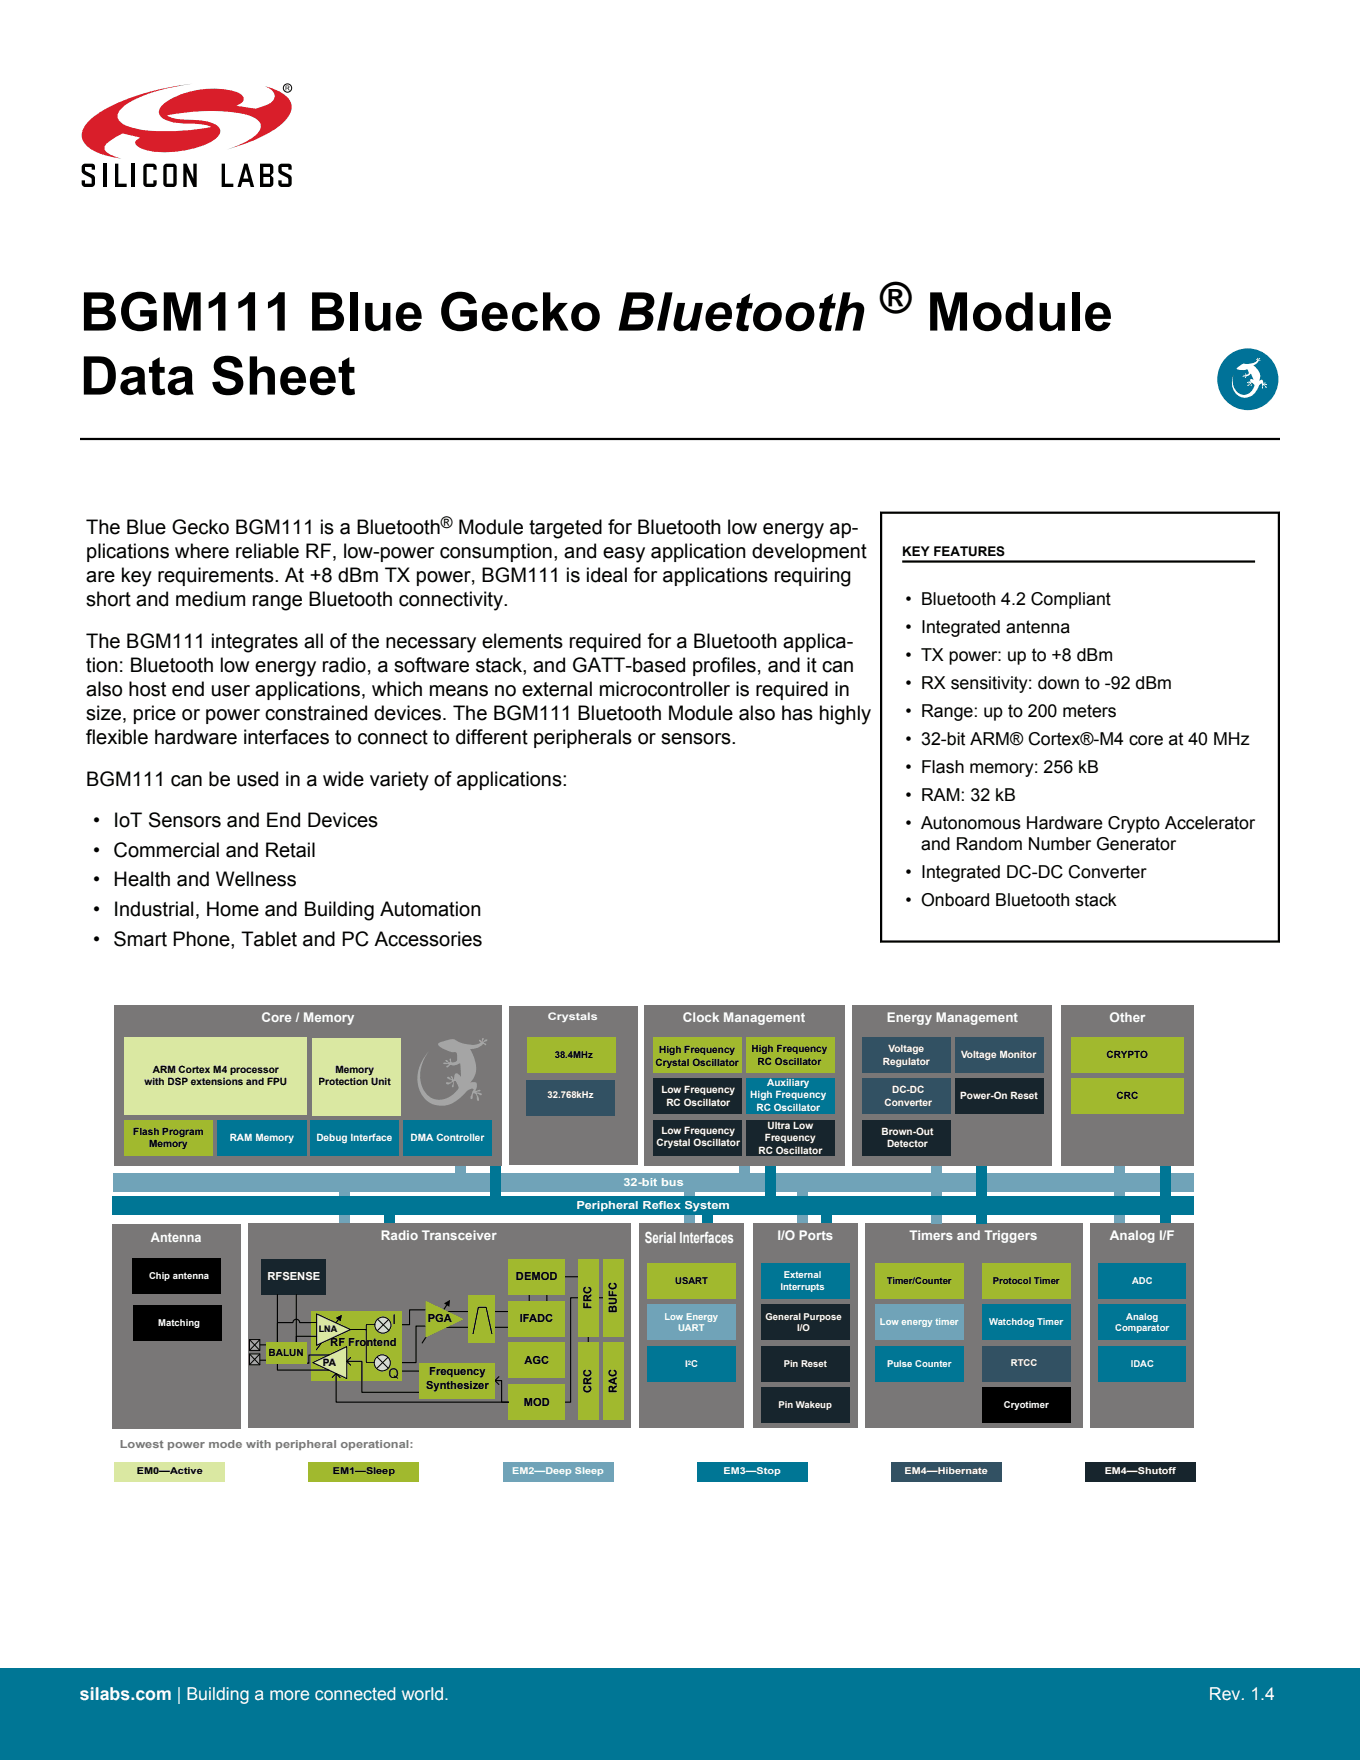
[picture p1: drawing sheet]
<svg xmlns="http://www.w3.org/2000/svg" width="216mm" height="279mm" viewBox="0 0 216 279" stroke-linecap="round" stroke-linejoin="round" font-family="sans-serif">
<defs><g id="words">
<g font-size="8.5">
<text x="12.7" y="52.5">BGM111 Blue Gecko Bluetooth</text>
<text x="147.1" y="52.5">Module</text>
<text x="12.7" y="62.6">Data Sheet</text>
</g>
<text font-size="6.8" x="139.7" y="49.7">®</text>
<g font-size="3.2">
<text x="13.7" y="84.8">The Blue Gecko BGM111 is a Bluetooth</text>
<text x="13.7" y="88.7">plications where reliable RF, low-power consumption, and easy application development</text>
<text x="72.8" y="84.8">Module targeted for Bluetooth low energy ap-</text>
<text x="13.7" y="92.5">are key requirements. At +8 dBm TX power, BGM111 is ideal for applications requiring</text>
<text x="13.7" y="96.3">short and medium range Bluetooth connectivity.</text>
<text x="13.7" y="102.9">The BGM111 integrates all of the necessary elements required for a Bluetooth applica-</text>
<text x="13.7" y="106.7">tion: Bluetooth low energy radio, a software stack, and GATT-based profiles, and it can</text>
<text x="13.7" y="110.5">also host end user applications, which means no external microcontroller is required in</text>
<text x="13.7" y="114.3">size, price or power constrained devices. The BGM111 Bluetooth Module also has highly</text>
<text x="13.7" y="118.1">flexible hardware interfaces to connect to different peripherals or sensors.</text>
<text x="13.7" y="124.8">BGM111 can be used in a wide variety of applications:</text>
<text x="14.8" y="131.2">• IoT Sensors and End Devices</text>
<text x="14.8" y="136">• Commercial and Retail</text>
<text x="14.8" y="140.7">• Health and Wellness</text>
<text x="14.8" y="145.5">• Industrial, Home and Building Automation</text>
<text x="14.8" y="150.2">• Smart Phone, Tablet and PC Accessories</text>
</g>
<g font-size="2.8">
<text x="143.7" y="96.1">• Bluetooth 4.2 Compliant</text>
<text x="143.7" y="100.5">• Integrated antenna</text>
<text x="143.7" y="105">• TX power: up to +8 dBm</text>
<text x="143.7" y="109.4">• RX sensitivity: down to -92 dBm</text>
<text x="143.7" y="113.8">• Range: up to 200 meters</text>
<text x="143.7" y="118.3">• 32-bit ARM® Cortex®-M4 core at 40 MHz</text>
<text x="143.7" y="122.7">• Flash memory: 256 kB</text>
<text x="143.7" y="127.2">• RAM: 32 kB</text>
<text x="143.7" y="131.6">• Autonomous Hardware Crypto Accelerator</text>
<text x="146.2" y="135">and Random Number Generator</text>
<text x="143.7" y="139.5">• Integrated DC-DC Converter</text>
<text x="143.7" y="143.9">• Onboard Bluetooth stack</text>
</g>
<g font-size="2.8" fill="#fff">
<text x="12.7" y="269.9">silabs.com | Building a more connected world.</text>
<text x="191.9" y="269.9">Rev. 1.4</text>
</g>
<text font-size="2.5" x="70" y="83.8">®</text>
<text font-size="2.4" fill="#fff" x="102.4" y="197.3">Serial Interfaces</text>
<g font-size="2.1">
<text x="143.2" y="88.3">KEY FEATURES</text>
<text x="62.3" y="210.2">I</text>
<text x="61.7" y="218.7">Q</text>
</g>
<g font-size="2.1" fill="#fff">
<text x="41.5" y="162.2">Core / Memory</text>
<text x="108.4" y="162.2">Clock Management</text>
<text x="140.8" y="162.2">Energy Management</text>
<text x="176.2" y="162.2">Other</text>
<text x="24" y="197.1">Antenna</text>
<text x="60.5" y="196.8">Radio Transceiver</text>
<text x="123.4" y="196.8">I/O Ports</text>
<text x="144.4" y="196.8">Timers and Triggers</text>
<text x="176.2" y="196.8">Analog I/F</text>
</g>
<g font-size="1.8" fill="#fff">
<text x="91.5" y="191.9">Peripheral Reflex System</text>
<text x="99" y="188.2">32-bit bus</text>
<text x="42.5" y="203.2">RFSENSE</text>
</g>
<g font-size="1.8">
<text x="81.9" y="203.2">DEMOD</text>
<text x="67.9" y="209.9">PGA</text>
<text x="82.5" y="209.9">IFADC</text>
<text x="93.9" y="207.8" transform="rotate(-90 93.9 207.8)">FRC</text>
<text x="97.9" y="208.5" transform="rotate(-90 97.9 208.5)">BUFC</text>
<text x="52.4" y="213.7">RF Frontend</text>
<text x="67.6" y="220.6">Synthesizer</text>
<text x="68.1" y="218.4">Frequency</text>
<text x="83.2" y="216.5">AGC</text>
<text x="93.9" y="221.2" transform="rotate(-90 93.9 221.2)">CRC</text>
<text x="97.9" y="221.2" transform="rotate(-90 97.9 221.2)">RAC</text>
<text x="83.1" y="223.1">MOD</text>
</g>
<text font-size="1.8" fill="#797777" x="19" y="229.9">Lowest power mode with peripheral operational:</text>
<g font-size="1.6" fill="#fff">
<text x="86.9" y="161.9">Crystals</text>
<text x="141.1" y="167">Voltage</text>
<text x="152.6" y="168">Voltage Monitor</text>
<text x="105" y="173.6">Low Frequency</text>
<text x="121.8" y="172.3">Auxiliary</text>
<text x="140.2" y="169">Regulator</text>
<text x="141.6" y="173.6">DC-DC</text>
<text x="105.8" y="175.6">RC Oscillator</text>
<text x="119.1" y="174.3">High Frequency</text>
<text x="120.1" y="176.3">RC Oscillator</text>
<text x="121.8" y="179.2">Ultra Low</text>
<text x="140.4" y="175.6">Converter</text>
<text x="152.4" y="174.5">Power-On Reset</text>
<text x="36.5" y="181.1">RAM Memory</text>
<text x="50.2" y="181.1">Debug Interface</text>
<text x="65.2" y="181.1">DMA Controller</text>
<text x="104.2" y="182">Crystal Oscillator</text>
<text x="105" y="180">Low Frequency</text>
<text x="120.4" y="183.1">RC Oscillator</text>
<text x="121.4" y="181.1">Frequency</text>
<text x="139.9" y="180.1">Brown-Out</text>
<text x="140.8" y="182.1">Detector</text>
</g>
<g font-size="1.6">
<text x="104.6" y="167.2">High Frequency</text>
<text x="119.3" y="167">High Frequency</text>
<text x="175.7" y="167.9">CRYPTO</text>
<text x="22.9" y="172.3">with DSP extensions and FPU</text>
<text x="24.3" y="170.3">ARM Cortex M4 processor</text>
<text x="50.6" y="172.3">Protection Unit</text>
<text x="53.2" y="170.3">Memory</text>
<text x="104.1" y="169.2">Crystal Oscillator</text>
<text x="120.3" y="169">RC Oscillator</text>
<text x="177.3" y="174.5">CRC</text>
<text x="21.2" y="180.1">Flash Program</text>
<text x="23.7" y="182.1">Memory</text>
<text x="42.6" y="215.2">BALUN</text>
<text x="51.2" y="216.8">PA</text>
</g>
<g font-size="1.5">
<text x="88.1" y="168">38.4MHz</text>
<text x="107.2" y="203.8">USART</text>
<text x="140.8" y="203.8">Timer/Counter</text>
<text x="157.6" y="203.8">Protocol Timer</text>
<text x="21.7" y="234.1">EM0—Active</text>
<text x="52.8" y="234.1">EM1—Sleep</text>
</g>
<g font-size="1.5" fill="#fff">
<text x="86.9" y="174.3">32.768kHz</text>
<text x="23.7" y="203">Chip antenna</text>
<text x="124.4" y="202.9">External</text>
<text x="179.7" y="203.8">ADC</text>
<text x="105.5" y="209.5">Low Energy</text>
<text x="121.5" y="209.5">General Purpose</text>
<text x="123.9" y="204.8">Interrupts</text>
<text x="178.8" y="209.5">Analog</text>
<text x="25.1" y="210.5">Matching</text>
<text x="107.6" y="211.3">UART</text>
<text x="126.6" y="211.3">I/O</text>
<text x="139.7" y="210.3">Low energy timer</text>
<text x="157" y="210.4">Watchdog Timer</text>
<text x="177.1" y="211.3">Comparator</text>
<text x="108.8" y="216.9">I C</text>
<text x="124.4" y="216.9">Pin Reset</text>
<text x="140.8" y="216.9">Pulse Counter</text>
<text x="160.5" y="216.8">RTCC</text>
<text x="179.5" y="216.9">IDAC</text>
<text x="123.6" y="223.5">Pin Wakeup</text>
<text x="159.4" y="223.5">Cryotimer</text>
<text x="81.3" y="234.1">EM2—Deep Sleep</text>
<text x="114.8" y="234.1">EM3—Stop</text>
<text x="143.6" y="234.1">EM4—Hibernate</text>
<text x="175.4" y="234.1">EM4—Shutoff</text>
</g>
<text font-size="1.4" x="50.6" y="211.5">LNA</text>
<text font-size="1" fill="#fff" x="109.2" y="216.6">2</text>
</g></defs>
<!-- layer: Layer 1 -->
<path d="M14.3 19.1a24.7 24.7 0 0 1 9.9-4.6l2.8-.7 3.6-.5a27.5 27.5 0 0 0-10.5 3.3l-.4 .2a2.11 2.11 0 0 0-1 2 3.4 3.4 0 0 0 2.7 1.6 33.2 33.2 0 0 0 12.2-.2 10.9 10.9 0 0 0-4.7-.6l-.5-.1a4.4 4.4 0 0 1-3-1.1 1.54 1.54 0 0 1 .8-2.1 13.8 13.8 0 0 1 11.6-1.6 1.18 1.18 0 0 1 .8 1.3l-.3 .3-.8 .5 3.1 .5 1-.4a2.31 2.31 0 0 0 2-1.6 1.96 1.96 0 0 0-1.6-1.6l.6 .1a6.7 6.7 0 0 1 3.3 2 2.84 2.84 0 0 1-1 3.7 23.4 23.4 0 0 1-9 4.3 14.1 14.1 0 0 0 4.8-2.5 1.49 1.49 0 0 0 .7-1.5 1.49 1.49 0 0 0-1.2-1.2 18.7 18.7 0 0 0-8-1l-2.2 .2-3.5 .5 .3 .2a9 9 0 0 0 3.9 .5 5.6 5.6 0 0 1 4.1 1.3 1.33 1.33 0 0 1-.7 1.8 14.3 14.3 0 0 1-8.5 2.1 7.5 7.5 0 0 1-3.6-.9 .63 .63 0 0 1-.5-.5 .63 .63 0 0 1 .2-.6l.5-.4-2.7-.6-1.2 .6a3.1 3.1 0 0 0-1.7 1.6 1.11 1.11 0 0 0 .8 1.1l1.9 .7a9.4 9.4 0 0 1-5.8-2.3 2.34 2.34 0 0 1 .2-3.3z" fill="#d91e2a"/>
<circle cx="45.6" cy="14" r=".66" fill="none" stroke="#000" stroke-width=".16"/>
<g fill="#000">
<path d="M13.2 26.1l1.7-.1 .1 .2 .1 .7h-.5v-.4h-1.1a.54 .54 0 0 0 .2 .7l1.2 .7a1.56 1.56 0 0 1-.1 1.7l-1.3 .1-.5-.3v-.8h.5v.6h1.1l-.1-.9-1.3-.7a1.15 1.15 0 0 1-.2-1.3zM16.4 26h.5v3.7h-.5zM18.3 26h.5v3.2h1.3v.5h-1.8zM20.9 26h.5v3.7h-.5zM22.8 26.3l.5-.3h1l.5 .3 .1 .6h-.6v-.4h-1v2.7h1v-.6h.6v.6l-.3 .4-1.3 .1-.5-.3zM29.1 26h.5l1.1 2.4v-2.4h.5v3.7h-.5l-1.1-2.4v2.4h-.5zM35.2 26h.5v3.2h1.3v.5h-1.8zM44.5 26.1l1.6-.1 .1 .2 .1 .7h-.5v-.4h-1.1a.54 .54 0 0 0 .2 .7l1.2 .7a1.56 1.56 0 0 1-.1 1.7l-1.3 .1-.4-.3-.1-.8h.5v.6h1.1l-.1-.9-1.3-.7a1.15 1.15 0 0 1-.1-1.3z"/>
<path d="M45.4 13.7v.2h.4a.13 .13 0 0 0 0-.1 .13 .13 0 0 0-.1-.1zM45.3 13.6h.4a.21 .21 0 0 1 .2 .2 .21 .21 0 0 1-.2 .2l.3 .4-.4-.4h-.2v.4h-.1z"/>
<path d="M26.5 26.5h1v2.7h-1zM26 26.3v3.1l.5 .3 1.3-.1 .2-.4v-2.9l-.5-.3h-1z"/>
<path d="M39 26.9l.4 1.5-.8-.1zM38.8 26l-1.1 3.7h.5l.3-.8h1.1l.2 .8h.5l-1-3.7z"/>
<path d="M41.8 28.1h1.1v1.1h-1.1zM41.8 26.5h1.1v1.1h-1.1zM41.3 26v3.7l1.8-.1 .3-.4v-1l-.4-.4 .4-.4-.1-1.1-.4-.3z"/>
</g>
<circle cx="198.1" cy="60.2" r="4.9" fill="#007298"/>
<path d="M196.4 58.4a1.51 1.51 0 0 1 1.6-.6l.3-.1a1.22 1.22 0 0 0 1.2-.5l-.1-.1h.2v-.3l.1 .3 .2-.2h.2l-.3 .2 .3 .1h-.2l-.5 .5-.4 .3a1.96 1.96 0 0 1 .9 2.5l.5-.2 .1 .6 .4-.1-.3 .2h.5v.1h-.3l.3 .4h-.2l-.1-.2-.3-.1-.1 .5-.1-.2 .1-.5-.1-.1a1.34 1.34 0 0 0-.7 .9 2.08 2.08 0 0 1-2.4 1.3 2.08 2.08 0 0 1-1.6-2.1v-.8l.3-.8a2.33 2.33 0 0 0 1.6 3.3 1.82 1.82 0 0 0 1.6-1.6l-.5-.3 .1 .5-.2-.4-.3 .3h-.2v-.1l.4-.2-.4-.2h.4l-.2-.1 .1-.1 .2 .2v-.5l.5 .1-.4-1-.4 .3-.3 .1-.2 .3h-.1l.1-.3-.4 .1 .4-.1-.3-.1v-.1h.4l-.1-.2 .2 .2a.43 .43 0 0 0 .4-.5 .43 .43 0 0 0-.4-.4l-.3 .1h-1l-.3-.1z" fill="#fff"/>
<path d="M12.7 69.7h190.5M139.7 81.4h63.5M139.9 81.2v68.4M143.2 89.1h56M203 81.2v68.4M139.7 149.5h63.5" fill="none" stroke="#000" stroke-width=".35"/>
<path d="M137.4 194.2h34.5v32.4h-34.5z" fill-rule="evenodd" fill="#797777"/>
<path d="M155.9 213.6h14.1v5.8h-14.1z" fill-rule="evenodd" fill="#325163"/>
<path d="M155.9 220.2h14.1v5.7h-14.1z" fill-rule="evenodd" fill="#000"/>
<path d="M138.9 200.5h14.1v5.7h-14.1z" fill-rule="evenodd" fill="#a1b92e"/>
<path d="M138.9 207.1h14.1v5.7h-14.1z" fill-rule="evenodd" fill="#70a3b8"/>
<g fill="#007695">
<path d="M138.9 213.6h14.1v5.8h-14.1z" fill-rule="evenodd"/>
<path d="M155.9 207.1h14.1v5.7h-14.1z" fill-rule="evenodd"/>
</g>
<path d="M155.9 200.5h14.1v5.7h-14.1z" fill-rule="evenodd" fill="#a1b92e"/>
<g fill="#70a3b8">
<path d="M126.6 189.1h1.6v5.1h-1.6z" fill-rule="evenodd"/>
<path d="M18 186.3h171.5v2.8h-171.5z" fill-rule="evenodd"/>
<path d="M72.3 184.9h1.6v2.1h-1.6z" fill-rule="evenodd"/>
</g>
<path d="M155 185.1h1.6v5.2h-1.6z" fill-rule="evenodd" fill="#007695"/>
<path d="M117.5 184.9h1.6v1.4h-1.6z" fill-rule="evenodd" fill="#70a3b8"/>
<g fill="#007695">
<path d="M184.2 184.6h1.6v6.1h-1.6z" fill-rule="evenodd"/>
<path d="M61 192.5h1.6v1.7h-1.6z" fill-rule="evenodd"/>
<path d="M111.5 192.7h1.6v1.5h-1.6z" fill-rule="evenodd"/>
<path d="M130.4 192.7h1.6v1.5h-1.6z" fill-rule="evenodd"/>
<path d="M155 192.7h1.6v1.5h-1.6z" fill-rule="evenodd"/>
<path d="M184.2 192.7h1.6v1.5h-1.6z" fill-rule="evenodd"/>
</g>
<g fill="#70a3b8">
<path d="M108.6 187.1h1.6v7.1h-1.6z" fill-rule="evenodd"/>
<path d="M147.8 184.6h1.6v9.6h-1.6z" fill-rule="evenodd"/>
<path d="M53.8 189.1h1.6v5.1h-1.6z" fill-rule="evenodd"/>
<path d="M177 184.6h1.6v9.6h-1.6z" fill-rule="evenodd"/>
</g>
<g fill="#007695">
<path d="M77.9 185.1h1.6v5.2h-1.6z" fill-rule="evenodd"/>
<path d="M17.8 190h171.7v2.9h-171.7z" fill-rule="evenodd"/>
<path d="M121.5 185.1h1.6v5.2h-1.6z" fill-rule="evenodd"/>
</g>
<g fill="#797777">
<path d="M101.5 194.2h16.6v32.4h-16.6z" fill-rule="evenodd"/>
<path d="M119.5 194.2h16.7v32.4h-16.7z" fill-rule="evenodd"/>
<path d="M173.2 194.2h16.3v32.4h-16.3z" fill-rule="evenodd"/>
</g>
<path d="M102.8 200.5h14v5.7h-14z" fill-rule="evenodd" fill="#a1b92e"/>
<path d="M102.8 207.1h14v5.7h-14z" fill-rule="evenodd" fill="#70a3b8"/>
<g fill="#007695">
<path d="M102.8 213.6h14v5.8h-14z" fill-rule="evenodd"/>
<path d="M120.8 200.5h14.1v5.7h-14.1z" fill-rule="evenodd"/>
</g>
<g fill="#17252d">
<path d="M120.8 207.1h14.1v5.7h-14.1z" fill-rule="evenodd"/>
<path d="M120.8 213.6h14.1v5.8h-14.1z" fill-rule="evenodd"/>
<path d="M120.8 220.2h14.1v5.7h-14.1z" fill-rule="evenodd"/>
</g>
<g fill="#007695">
<path d="M174.4 200.5h13.9v5.7h-13.9z" fill-rule="evenodd"/>
<path d="M174.4 213.6h13.9v5.8h-13.9z" fill-rule="evenodd"/>
<path d="M174.4 207.1h13.9v5.7h-13.9z" fill-rule="evenodd"/>
</g>
<path d="M39.3 194.2h60.8v32.4h-60.8z" fill-rule="evenodd" fill="#797777"/>
<path d="M68.8 210.7h12.6M68.9 208.2h11.9M89.7 202.7h2.7" fill="none" stroke="#000" stroke-width=".18"/>
<path d="M84 201.2l-3.3 1.5" fill="none" stroke="#000" stroke-width=".16"/>
<path d="M74.4 205.7h4.2v7.5h-4.2z" fill-rule="evenodd" fill="#a1b92e"/>
<path d="M75.1 211.7l.8-4.2h1.3l.9 4.2M84 205.5v1M86.8 205.5v1" fill="none" stroke="#000" stroke-width=".18"/>
<g fill="#a1b92e">
<path d="M80.7 199.8h9v5.7h-9z" fill-rule="evenodd"/>
<path d="M80.7 213.1h9v5.7h-9z" fill-rule="evenodd"/>
<path d="M80.7 206.5h9v5.7h-9z" fill-rule="evenodd"/>
</g>
<path d="M93.4 212.2v.9" fill="none" stroke="#000" stroke-width=".18"/>
<path d="M91.8 213.1h3.2v12.4h-3.2z" fill-rule="evenodd" fill="#a1b92e"/>
<path d="M95 206h.8" fill="none" stroke="#000" stroke-width=".18"/>
<path d="M95.8 199.8h3.2v12.4h-3.2z" fill-rule="evenodd" fill="#a1b92e"/>
<path d="M41.5 199.8h10.3v5.7h-10.3z" fill-rule="evenodd" fill="#17252d"/>
<path d="M91.8 206h-1.2v16.6h-.9" fill="none" stroke="#000" stroke-width=".18"/>
<g fill="#a1b92e">
<path d="M80.7 219.7h9v5.8h-9z" fill-rule="evenodd"/>
<path d="M91.8 199.8h3.2v12.4h-3.2z" fill-rule="evenodd"/>
<path d="M95.8 213.1h3.2v12.4h-3.2z" fill-rule="evenodd"/>
</g>
<path d="M110.6 232h17.6v3.2h-17.6z" fill-rule="evenodd" fill="#007695"/>
<path d="M79.8 232h17.5v3.2h-17.5z" fill-rule="evenodd" fill="#70a3b8"/>
<path d="M49 232h17.5v3.2h-17.5z" fill-rule="evenodd" fill="#a1b92e"/>
<path d="M141.4 232h17.6v3.2h-17.6z" fill-rule="evenodd" fill="#325163"/>
<path d="M172.3 232h17.5v3.2h-17.5z" fill-rule="evenodd" fill="#17252d"/>
<path d="M18.2 232h17.5v3.2h-17.5z" fill-rule="evenodd" fill="#dae8a2"/>
<path d="M62.4 217.7h4.2M67.6 210.5h-1.6v5.8h-3.6M67.6 207.9h-2.6v2.4h-2.9M78.6 219.2h1v3.4h1.1M79.2 218.5l-.6 .7 .6 .6" fill="none" stroke="#000" stroke-width=".18"/>
<path d="M49.4 208.2h14.3v11.1h-14.3z" fill-rule="evenodd" fill="#a1b92e"/>
<circle cx="60.8" cy="210.4" r="1.27" fill="#d7e3bf" stroke="#000" stroke-width=".16"/>
<path d="M60 209.5l1.7 1.7M61.7 209.5l-1.7 1.7" fill="none" stroke="#000" stroke-width=".16"/>
<path d="M49.7 216.3l5.4-2.5v5.1z" fill-rule="evenodd" fill="#c4d6a0" stroke="#000" stroke-width=".16"/>
<circle cx="60.7" cy="216.4" r="1.27" fill="#d7e3bf" stroke="#000" stroke-width=".16"/>
<path d="M59.5 210.3h-1.4v.8h-2.4h2.4v5.2h1.3M59.9 215.5l1.7 1.7M61.6 215.5l-1.7 1.7" fill="none" stroke="#000" stroke-width=".16"/>
<path d="M53.7 209.5l-3.5 4.8" fill="none" stroke="#000" stroke-width=".18"/>
<path d="M53.3 209.2l1-.5-.2 1.1z" fill="#000"/>
<path d="M50.3 208.6l5.3 2.5-5.3 2.5z" fill-rule="evenodd" fill="#c4d6a0" stroke="#000" stroke-width=".16"/>
<path d="M52.7 218.7l.7-.6 .6 .6M53.4 218.1v4.5h27.3M55.1 216.1h2.3v4.9h9.2M55.7 215.5l-.6 .6 .6 .6" fill="none" stroke="#000" stroke-width=".18"/>
<path d="M66.6 216.3h12v5.7h-12z" fill-rule="evenodd" fill="#a1b92e"/>
<path d="M70.9 207.2l-3.9 6" fill="none" stroke="#010203" stroke-width=".18"/>
<path d="M70.5 206.9l.9-.6-.1 1.1z" fill="#010203"/>
<path d="M67.6 206.5l6 2.9-6 2.9z" fill="#a1b92e"/>
<path d="M42.2 213.5h-1.8" fill="none" stroke="#000" stroke-width=".18"/>
<path d="M39.6 212.7h1.6v1.7h-1.6z" fill-rule="evenodd" fill="#a5a5a5" stroke="#000" stroke-width=".16"/>
<path d="M39.6 212.7l1.6 1.7M41.2 212.7l-1.6 1.7" fill="none" stroke="#000" stroke-width=".16"/>
<path d="M40.4 215.8v.1h1.8" fill="none" stroke="#000" stroke-width=".18"/>
<path d="M39.6 214.9h1.6v1.8h-1.6z" fill-rule="evenodd" fill="#a5a5a5" stroke="#000" stroke-width=".16"/>
<path d="M39.6 214.9l1.6 1.8M41.2 214.9l-1.6 1.8" fill="none" stroke="#000" stroke-width=".16"/>
<path d="M44 205.5v7.5v-3h2.5a.53 .53 0 0 1 .5-.6 .53 .53 0 0 1 .6 .6h2.7M44 216.4v1.1h8.2M47 205.5v7.5v-.9h3.3M52.2 215.1h-3.2v1.3h-2" fill="none" stroke="#000" stroke-width=".18"/>
<path d="M42.2 213h6.4v3.4h-6.4z" fill-rule="evenodd" fill="#a1b92e"/>
<path d="M18.1 159.6h61.5v25.4h-61.5z" fill-rule="evenodd" fill="#797777"/>
<path d="M19.7 164.7h28.9v12.2h-28.9z" fill-rule="evenodd" fill="#dae8a2"/>
<path d="M135.4 159.6h31.6v25.4h-31.6z" fill-rule="evenodd" fill="#797777"/>
<path d="M136.9 177.7h14.1v5.7h-14.1z" fill-rule="evenodd" fill="#17252d"/>
<g fill="#325163">
<path d="M136.9 171.2h14.1v5.7h-14.1z" fill-rule="evenodd"/>
<path d="M136.9 164.7h14.1v5.7h-14.1z" fill-rule="evenodd"/>
<path d="M151.6 164.7h14v5.7h-14z" fill-rule="evenodd"/>
</g>
<path d="M151.6 171.2h14v5.7h-14z" fill-rule="evenodd" fill="#17252d"/>
<path d="M168.4 159.6h21.1v25.4h-21.1z" fill-rule="evenodd" fill="#797777"/>
<g fill="#a1b92e">
<path d="M170.1 164.6h17.8v5.7h-17.8z" fill-rule="evenodd"/>
<path d="M170.1 171.2h17.8v5.7h-17.8z" fill-rule="evenodd"/>
</g>
<path d="M102.2 159.6h31.8v25.4h-31.8z" fill-rule="evenodd" fill="#797777"/>
<path d="M103.8 164.7h14v5.7h-14z" fill-rule="evenodd" fill="#a1b92e"/>
<g fill="#17252d">
<path d="M103.8 177.7h14v5.7h-14z" fill-rule="evenodd"/>
<path d="M103.8 171.2h14v5.7h-14z" fill-rule="evenodd"/>
</g>
<path d="M118.4 164.7h14.1v5.7h-14.1z" fill-rule="evenodd" fill="#a1b92e"/>
<path d="M118.4 177.7h14.1v5.7h-14.1z" fill-rule="evenodd" fill="#17252d"/>
<path d="M118.4 171.2h14.1v5.7h-14.1z" fill-rule="evenodd" fill="#007695"/>
<path d="M19.7 177.7h14v5.7h-14z" fill-rule="evenodd" fill="#a1b92e"/>
<g fill="#007695">
<path d="M34.4 177.7h14.3v5.7h-14.3z" fill-rule="evenodd"/>
<path d="M49.2 177.7h14.1v5.7h-14.1z" fill-rule="evenodd"/>
<path d="M64 177.7h14.1v5.7h-14.1z" fill-rule="evenodd"/>
</g>
<path d="M68.1 166.9a5.7 5.7 0 0 0-.8 6.2 2.88 2.88 0 0 0 4.5 .8l.5-.5 .5-.7-.4-1-.2-.1-.2 .1v.8l-.2 .1v-.2l.1-.5v-.1h-.2a.63 .63 0 0 1-.9 .2l.1-.2h.5l.4-.2-.7-.4-.1-.2a.37 .37 0 0 1 .5 .2l.3 .1-.2-.4v-.1l.2 .2 .2 .4 .1-.3a.64 .64 0 0 1 .4-.7l.7 .6-.1-2.1-1.2 .2a.64 .64 0 0 0-.8 .3h-.3l.4-.3v-.2h-.7l-.1-.2h.1l.7 .1-.4-.3-.1-.2h.2l.5 .3v-.4l.1-.2 .1 .6a.65 .65 0 0 0 .8-.1 .65 .65 0 0 0 .2-.8 .48 .48 0 0 0-.1-.6 .48 .48 0 0 0-.6 0l-.6-.2a3.3 3.3 0 0 1-1.8-1.1 2.5 2.5 0 0 1 1.7-.7l.3-.1a1.27 1.27 0 0 1 1.2 .4 4.5 4.5 0 0 0 3.5 .2l.1-.1-.3-.4 .1-.1 .4 .3v-.4l.2-.1 .1 .1-.2 .5 .5-.4h.2l.1 .2-.6 .3 .4 .2v.2h-.2l-.3-.2a3.6 3.6 0 0 1-2 .9 4.7 4.7 0 0 1 .5 4.4l-.6 .9a1.07 1.07 0 0 1 1.1 0 1.39 1.39 0 0 1-.2 1.2l.6-.1 .2 .1-.1 .2h-.4l-.2 .1 .3 .1a.44 .44 0 0 1 .6 .3l-.8-.2 .1 .3a.6 .6 0 0 1 .1 .9l-.1-.1-.1-.4a.54 .54 0 0 0-.6-.7v.3a.44 .44 0 0 1-.3 .6l-.1-.5 .5-1a.96 .96 0 0 0-1.2 .3 5.1 5.1 0 0 1-4.4 2.2 4.1 4.1 0 0 1-3.3-4.5 6.7 6.7 0 0 1 1.8-4.1z" fill-rule="evenodd" fill="#a5a5a5"/>
<path d="M49.6 164.8h14.1v12.2h-14.1z" fill-rule="evenodd" fill="#dae8a2"/>
<g fill="#797777">
<path d="M17.8 194.3h20.4v32.5h-20.4z" fill-rule="evenodd"/>
<path d="M80.8 159.7h20.4v25.2h-20.4z" fill-rule="evenodd"/>
</g>
<path d="M83.5 171.4h14v5.7h-14z" fill-rule="evenodd" fill="#325163"/>
<path d="M83.6 164.7h14.1v5.7h-14.1z" fill-rule="evenodd" fill="#a1b92e"/>
<g fill="#000">
<path d="M21 199.7h14.1v5.7h-14.1z" fill-rule="evenodd"/>
<path d="M21.1 207.2h14.1v5.7h-14.1z" fill-rule="evenodd"/>
</g>
<path d="M0 264.9h215.9v14.5h-215.9z" fill="#007695"/>
<use href="#words"/>
</svg>
